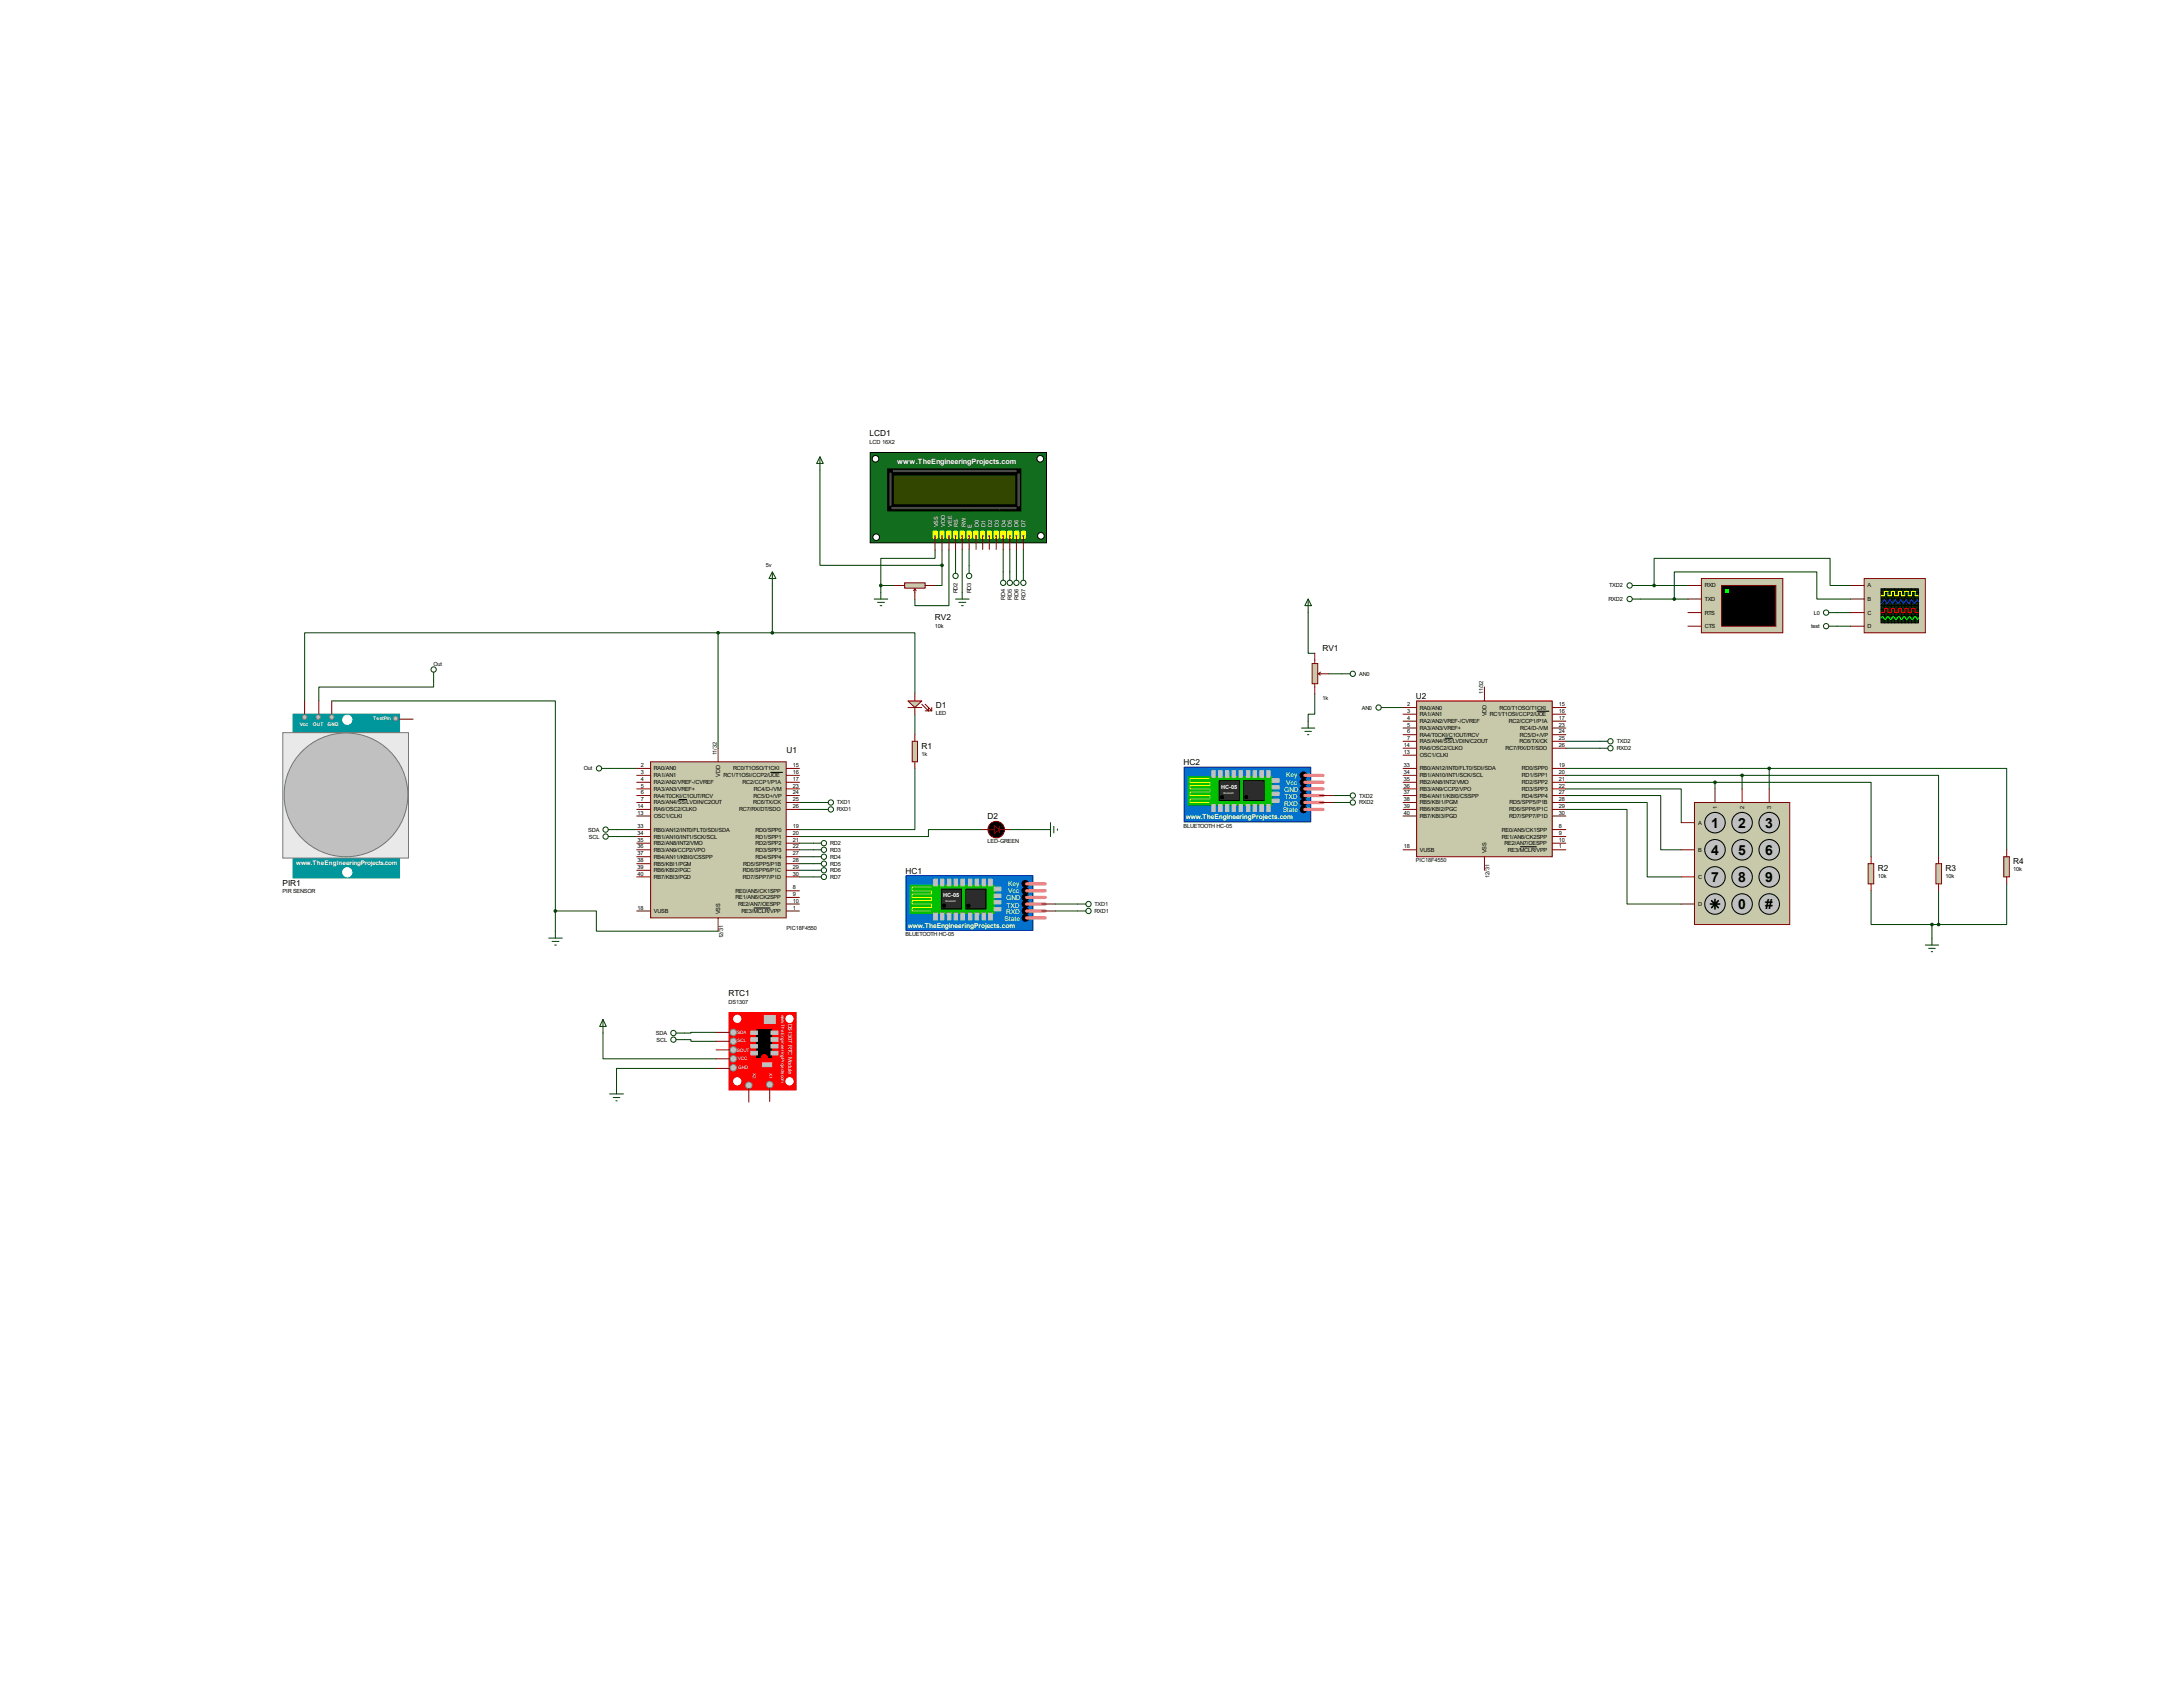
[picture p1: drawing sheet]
<svg xmlns="http://www.w3.org/2000/svg" width="279mm" height="216mm" viewBox="0 0 279 216" stroke-linecap="round" stroke-linejoin="round" font-family="sans-serif">
<defs><g id="words">
<g font-size="1.8">
<text x="219" y="105.9">1</text>
<text x="222.5" y="105.9">2</text>
<text x="225.9" y="105.9">3</text>
<text x="219" y="109.4">4</text>
<text x="219" y="112.9">7</text>
<text x="222.5" y="109.4">5</text>
<text x="222.5" y="112.9">8</text>
<text x="225.9" y="109.4">6</text>
<text x="225.9" y="112.9">9</text>
<text x="222.5" y="116.3">0</text>
<text x="225.9" y="116.3">#</text>
</g>
<g font-size="1.1">
<text x="111.3" y="55.8">LCD1</text>
<text x="119.6" y="79.4">RV2</text>
<text x="169.2" y="83.3">RV1</text>
<text x="181.2" y="89.4">U2</text>
<text x="117.9" y="95.8">R1</text>
<text x="119.8" y="90.6">D1</text>
<text x="100.7" y="96.4">U1</text>
<text x="151.5" y="97.9">HC2</text>
<text x="126.4" y="104.9">D2</text>
<text x="36.2" y="113.4">PIR1</text>
<text x="115.9" y="111.8">HC1</text>
<text x="240.3" y="111.4">R2</text>
<text x="249" y="111.4">R3</text>
<text x="257.7" y="110.5">R4</text>
<text x="93.3" y="127.5">RTC1</text>
</g>
<text font-size=".9" fill="#fff" x="114.8" y="59.4">www.TheEngineeringProjects.com</text>
<g font-size=".8" fill="#fff">
<text x="164.4" y="101.3">GND</text>
<text x="164.6" y="99.5">Key</text>
<text x="164.6" y="100.5">Vcc</text>
<text x="151.8" y="104.9">www.TheEngineeringProjects.com</text>
<text x="164.2" y="103.9">State</text>
<text x="164.4" y="103.1">RXD</text>
<text x="164.4" y="102.3">TXD</text>
<text x="37.9" y="110.7">www.TheEngineeringProjects.com</text>
<text x="129" y="113.4">Key</text>
<text x="116.2" y="118.7">www.TheEngineeringProjects.com</text>
<text x="128.6" y="117.8">State</text>
<text x="128.8" y="115.2">GND</text>
<text x="128.8" y="117">RXD</text>
<text x="128.8" y="116.2">TXD</text>
<text x="129" y="114.3">Vcc</text>
</g>
<g font-size=".7">
<text x="111.3" y="56.8">LCD 16X2</text>
<text x="98" y="72.6">5v</text>
<text x="122.6" y="76" transform="rotate(-90 122.6 76)">RD2</text>
<text x="124.3" y="76" transform="rotate(-90 124.3 76)">RD3</text>
<text x="128.7" y="76.8" transform="rotate(-90 128.7 76.8)">RD4</text>
<text x="129.5" y="76.8" transform="rotate(-90 129.5 76.8)">RD5</text>
<text x="130.3" y="76.8" transform="rotate(-90 130.3 76.8)">RD6</text>
<text x="131.2" y="76.8" transform="rotate(-90 131.2 76.8)">RD7</text>
<text x="205.9" y="76.9">RXD2</text>
<text x="206" y="75.2">TXD2</text>
<text x="218.2" y="75.2">RXD</text>
<text x="218.2" y="76.9">TXD</text>
<text x="239" y="75.2">A</text>
<text x="239" y="76.9">B</text>
<text x="119.6" y="80.3">10k</text>
<text x="218.2" y="78.7">RTS</text>
<text x="218.2" y="80.4">CTS</text>
<text x="231.8" y="80.4">test</text>
<text x="232.2" y="78.7">L0</text>
<text x="239" y="78.7">C</text>
<text x="239" y="80.4">D</text>
<text x="55.5" y="85.2">Out</text>
<text x="169.2" y="89.5">1k</text>
<text x="173.9" y="86.5">AN0</text>
<text x="189.8" y="88.8" transform="rotate(-90 189.8 88.8)">11/32</text>
<text x="119.8" y="91.6">LED</text>
<text x="174.3" y="90.8">AN0</text>
<text x="179.7" y="95.6">14</text>
<text x="180.1" y="90.4">2</text>
<text x="180.1" y="91.2">3</text>
<text x="180.1" y="92.1">4</text>
<text x="180.1" y="93">5</text>
<text x="180.1" y="93.9">6</text>
<text x="180.1" y="94.7">7</text>
<text x="181.7" y="90.8">RA0/AN0</text>
<text x="181.7" y="91.7">RA1/AN1</text>
<text x="181.7" y="92.5">RA2/AN2/VREF-/CVREF</text>
<text x="181.7" y="93.4">RA3/AN3/VREF+</text>
<text x="181.7" y="94.3">RA4/T0CKI/C1OUT/RCV</text>
<text x="181.7" y="95.1">RA5/AN4/SS/LVDIN/C2OUT</text>
<text x="190.3" y="91.7" transform="rotate(-90 190.3 91.7)">VDD</text>
<text x="190.7" y="91.7">RC1/T1OSI/CCP2/UOE</text>
<text x="191.9" y="90.8">RC0/T1OSO/T1CKI</text>
<text x="193.1" y="92.5">RC2/CCP1/P1A</text>
<text x="194.5" y="95.1">RC6/TX/CK</text>
<text x="194.5" y="94.3">RC5/D+/VP</text>
<text x="194.6" y="93.4">RC4/D-/VM</text>
<text x="199.5" y="90.4">15</text>
<text x="199.5" y="91.2">16</text>
<text x="199.5" y="92.1">17</text>
<text x="199.5" y="93">23</text>
<text x="199.5" y="93.9">24</text>
<text x="199.5" y="94.7">25</text>
<text x="199.5" y="95.6">26</text>
<text x="206.9" y="95.1">TXD2</text>
<text x="74.7" y="98.6">Out</text>
<text x="82" y="98.2">2</text>
<text x="82" y="99.1">3</text>
<text x="82" y="99.9">4</text>
<text x="82" y="100.8">5</text>
<text x="82" y="101.6">6</text>
<text x="83.7" y="98.6">RA0/AN0</text>
<text x="83.7" y="99.5">RA1/AN1</text>
<text x="83.7" y="100.4">RA2/AN2/VREF-/CVREF</text>
<text x="83.7" y="101.2">RA3/AN3/VREF+</text>
<text x="91.7" y="96.7" transform="rotate(-90 91.7 96.7)">11/32</text>
<text x="92.2" y="99.4" transform="rotate(-90 92.2 99.4)">VDD</text>
<text x="92.6" y="99.5">RC1/T1OSI/CCP2/UOE</text>
<text x="93.9" y="98.6">RC0/T1OSO/T1CKI</text>
<text x="95" y="100.4">RC2/CCP1/P1A</text>
<text x="96.5" y="101.2">RC4/D-/VM</text>
<text x="101.5" y="98.2">15</text>
<text x="101.5" y="99.1">16</text>
<text x="101.5" y="99.9">17</text>
<text x="101.5" y="100.8">23</text>
<text x="101.5" y="101.6">24</text>
<text x="117.9" y="96.8">1k</text>
<text x="179.7" y="96.5">13</text>
<text x="179.7" y="98.2">33</text>
<text x="179.7" y="99.1">34</text>
<text x="179.7" y="99.9">35</text>
<text x="179.7" y="100.8">36</text>
<text x="179.7" y="101.6">37</text>
<text x="181.7" y="96">RA6/OSC2/CLKO</text>
<text x="181.7" y="96.9">OSC1/CLKI</text>
<text x="181.7" y="98.6">RB0/AN12/INT0/FLT0/SDI/SDA</text>
<text x="181.7" y="99.5">RB1/AN10/INT1/SCK/SCL</text>
<text x="181.7" y="100.4">RB2/AN8/INT2/VMO</text>
<text x="181.7" y="101.2">RB3/AN9/CCP2/VPO</text>
<text x="192.7" y="96">RC7/RX/DT/SDO</text>
<text x="194.8" y="98.6">RD0/SPP0</text>
<text x="194.8" y="99.5">RD1/SPP1</text>
<text x="194.8" y="100.4">RD2/SPP2</text>
<text x="194.8" y="101.2">RD3/SPP3</text>
<text x="199.5" y="98.2">19</text>
<text x="199.5" y="99.1">20</text>
<text x="199.5" y="99.9">21</text>
<text x="199.5" y="100.8">22</text>
<text x="199.5" y="101.6">27</text>
<text x="206.9" y="96">RXD2</text>
<text x="75.3" y="106.4">SDA</text>
<text x="75.4" y="107.3">SCL</text>
<text x="81.6" y="103.4">14</text>
<text x="81.6" y="104.3">13</text>
<text x="81.6" y="106">33</text>
<text x="81.6" y="106.9">34</text>
<text x="81.6" y="107.7">35</text>
<text x="82" y="102.5">7</text>
<text x="83.7" y="102.1">RA4/T0CKI/C1OUT/RCV</text>
<text x="83.7" y="103">RA5/AN4/SS/LVDIN/C2OUT</text>
<text x="83.7" y="103.8">RA6/OSC2/CLKO</text>
<text x="83.7" y="104.7">OSC1/CLKI</text>
<text x="83.7" y="106.4">RB0/AN12/INT0/FLT0/SDI/SDA</text>
<text x="83.7" y="107.3">RB1/AN10/INT1/SCK/SCL</text>
<text x="94.6" y="103.8">RC7/RX/DT/SDO</text>
<text x="96.4" y="103">RC6/TX/CK</text>
<text x="96.4" y="102.1">RC5/D+/VP</text>
<text x="96.7" y="106.4">RD0/SPP0</text>
<text x="96.7" y="107.3">RD1/SPP1</text>
<text x="101.5" y="102.5">25</text>
<text x="101.5" y="103.4">26</text>
<text x="101.5" y="106">19</text>
<text x="101.5" y="106.9">20</text>
<text x="101.5" y="107.7">21</text>
<text x="107.1" y="103">TXD1</text>
<text x="107.1" y="103.8">RXD1</text>
<text x="126.4" y="107.9">LED-GREEN</text>
<text x="151.5" y="105.9">BLUETOOTH HC-05</text>
<text x="173.9" y="102.1">TXD2</text>
<text x="173.9" y="103">RXD2</text>
<text x="179.7" y="102.5">38</text>
<text x="179.7" y="103.4">39</text>
<text x="179.7" y="104.3">40</text>
<text x="181.7" y="102.1">RB4/AN11/KBI0/CSSPP</text>
<text x="181.7" y="103">RB5/KBI1/PGM</text>
<text x="181.7" y="103.8">RB6/KBI2/PGC</text>
<text x="181.7" y="104.7">RB7/KBI3/PGD</text>
<text x="192.2" y="106.4">RE0/AN5/CK1SPP</text>
<text x="192.2" y="107.3">RE1/AN6/CK2SPP</text>
<text x="193.2" y="103.8">RD6/SPP6/P1C</text>
<text x="193.2" y="104.7">RD7/SPP7/P1D</text>
<text x="193.2" y="103">RD5/SPP5/P1B</text>
<text x="194.8" y="102.1">RD4/SPP4</text>
<text x="199.5" y="102.5">28</text>
<text x="199.5" y="103.4">29</text>
<text x="199.5" y="104.3">30</text>
<text x="199.5" y="106">8</text>
<text x="199.5" y="106.9">9</text>
<text x="199.5" y="107.7">10</text>
<text x="217.3" y="105.5">A</text>
<text x="219.8" y="103.5" transform="rotate(-90 219.8 103.5)">1</text>
<text x="223.2" y="103.5" transform="rotate(-90 223.2 103.5)">2</text>
<text x="226.7" y="103.5" transform="rotate(-90 226.7 103.5)">3</text>
<text x="81.6" y="108.6">36</text>
<text x="81.6" y="109.5">37</text>
<text x="81.6" y="110.4">38</text>
<text x="81.6" y="111.2">39</text>
<text x="81.6" y="112.1">40</text>
<text x="83.7" y="108.2">RB2/AN8/INT2/VMO</text>
<text x="83.7" y="109">RB3/AN9/CCP2/VPO</text>
<text x="83.7" y="109.9">RB4/AN11/KBI0/CSSPP</text>
<text x="83.7" y="110.8">RB5/KBI1/PGM</text>
<text x="83.7" y="111.6">RB6/KBI2/PGC</text>
<text x="83.7" y="112.5">RB7/KBI3/PGD</text>
<text x="95.1" y="111.6">RD6/SPP6/P1C</text>
<text x="95.1" y="112.5">RD7/SPP7/P1D</text>
<text x="95.1" y="110.8">RD5/SPP5/P1B</text>
<text x="96.7" y="108.2">RD2/SPP2</text>
<text x="96.7" y="109">RD3/SPP3</text>
<text x="96.7" y="109.9">RD4/SPP4</text>
<text x="101.5" y="108.6">22</text>
<text x="101.5" y="109.5">27</text>
<text x="101.5" y="110.4">28</text>
<text x="101.5" y="111.2">29</text>
<text x="101.5" y="112.1">30</text>
<text x="101.5" y="113.8">8</text>
<text x="106.3" y="108.2">RD2</text>
<text x="106.3" y="109">RD3</text>
<text x="106.3" y="109.9">RD4</text>
<text x="106.3" y="110.8">RD5</text>
<text x="106.3" y="111.6">RD6</text>
<text x="106.3" y="112.5">RD7</text>
<text x="179.7" y="108.6">18</text>
<text x="181.2" y="110.4">PIC18F4550</text>
<text x="181.7" y="109">VUSB</text>
<text x="190.3" y="109.2" transform="rotate(-90 190.3 109.2)">VSS</text>
<text x="190.6" y="112.3" transform="rotate(-90 190.6 112.3)">12/31</text>
<text x="192.6" y="108.2">RE2/AN7/OESPP</text>
<text x="193" y="109">RE3/MCLR/VPP</text>
<text x="199.5" y="108.6">1</text>
<text x="217.3" y="109">B</text>
<text x="217.3" y="112.5">C</text>
<text x="240.3" y="112.4">10k</text>
<text x="249" y="112.4">10k</text>
<text x="257.7" y="111.5">10k</text>
<text x="36.2" y="114.3">PIR SENSOR</text>
<text x="81.6" y="116.4">18</text>
<text x="83.7" y="116.8">VUSB</text>
<text x="92.2" y="117" transform="rotate(-90 92.2 117)">VSS</text>
<text x="94.1" y="114.3">RE0/AN5/CK1SPP</text>
<text x="94.1" y="115.1">RE1/AN6/CK2SPP</text>
<text x="94.5" y="116">RE2/AN7/OESPP</text>
<text x="94.9" y="116.8">RE3/MCLR/VPP</text>
<text x="100.7" y="119">PIC18F4550</text>
<text x="101.5" y="114.7">9</text>
<text x="101.5" y="115.5">10</text>
<text x="101.5" y="116.4">1</text>
<text x="115.9" y="119.8">BLUETOOTH HC-05</text>
<text x="140.1" y="116">TXD1</text>
<text x="140.1" y="116.8">RXD1</text>
<text x="217.3" y="116">D</text>
<text x="92.5" y="120.1" transform="rotate(-90 92.5 120.1)">12/31</text>
<text x="93.3" y="128.4">DS1307</text>
<text x="83.9" y="132.5">SDA</text>
<text x="84" y="133.3">SCL</text>
</g>
<g font-size=".7" fill="#fff">
<text x="120.1" y="67.5" transform="rotate(-90 120.1 67.5)">VSS</text>
<text x="121" y="67.4" transform="rotate(-90 121 67.4)">VDD</text>
<text x="121.9" y="67.4" transform="rotate(-90 121.9 67.4)">VEE</text>
<text x="122.6" y="67.4" transform="rotate(-90 122.6 67.4)">RS</text>
<text x="123.6" y="67.4" transform="rotate(-90 123.6 67.4)">RW</text>
<text x="124.4" y="67.6" transform="rotate(-90 124.4 67.6)">E</text>
<text x="125.3" y="67.5" transform="rotate(-90 125.3 67.5)">D0</text>
<text x="126.1" y="67.5" transform="rotate(-90 126.1 67.5)">D1</text>
<text x="127" y="67.5" transform="rotate(-90 127 67.5)">D2</text>
<text x="127.9" y="67.5" transform="rotate(-90 127.9 67.5)">D3</text>
<text x="128.7" y="67.5" transform="rotate(-90 128.7 67.5)">D4</text>
<text x="129.5" y="67.5" transform="rotate(-90 129.5 67.5)">D5</text>
<text x="130.3" y="67.5" transform="rotate(-90 130.3 67.5)">D6</text>
<text x="131.2" y="67.5" transform="rotate(-90 131.2 67.5)">D7</text>
<text x="156.3" y="101">HC-05</text>
<text x="120.7" y="114.9">HC-05</text>
<text x="100.9" y="131" transform="rotate(90 100.9 131)">DS1307 RTC Module</text>
</g>
<g font-size=".6" fill="#fff">
<text x="38.4" y="93">Vcc</text>
<text x="40.1" y="93">OUT</text>
<text x="41.9" y="93">GND</text>
<text x="47.8" y="92.2">TestPin</text>
<text x="100" y="129.8" transform="rotate(90 100 129.8)">www.TheEngineeringProjects.com</text>
<text x="94.3" y="134.6">SOUT</text>
<text x="94.4" y="132.3">SDA</text>
<text x="94.4" y="133.4">SCL</text>
<text x="94.4" y="135.7">VCC</text>
<text x="94.5" y="136.9">GND</text>
<text x="96.4" y="137.3" transform="rotate(90 96.4 137.3)">X2</text>
<text x="98.4" y="137.3" transform="rotate(90 98.4 137.3)">X1</text>
</g>
<g font-size=".3" fill="#fff">
<text x="156.6" y="101.6">Bluetooth</text>
<text x="121" y="115.5">Bluetooth</text>
</g>
</g></defs>
<g fill="none" stroke="#004000" stroke-width=".13">
<path d="M98.8 74.9v6.1M104.9 60.2v12.1h15.7M112.7 74.9v.9M112.7 74.9h1.8M119.7 70.4v1.1h-7v3.4M120.6 72.3v2.6h-.9M120.6 70.4v1.9M121.5 70.4v7.1h-4.4v-.8M122.3 70.3v2M123.1 70.3v5.5M124 70.3v2M128.4 70.3v2.9"/>
<path d="M129.2 70.3v2.9M130.1 70.3v2.9M131 70.3v2.9M167.4 78.4v5.2h.9M209.9 74.9h6.1M209.9 76.7h6.1M211.7 74.9v-3.4h22.5v3.4h2.7M214.3 76.7v-3.5h18.2v3.5h4.4M235.1 78.4h1.8M42.5 89.7h28.6v26.9M55.5 87.1v.8h-14.7v1.8M78 98.3h3.5"/>
<path d="M91.9 81h-52.9v8.7M91.9 81v14.8M91.9 81h6.9M98.8 81h18.3v7.8M117.1 98.3v7.9h-14.8M117.1 91.4v2.6M168.3 88.8v2.6h-.9v.9M170.1 86.2h1.6M177.8 90.6h1.8M200.4 98.3h26M200.4 99.2h22.6M200.4 94.9h4.4"/>
<path d="M200.4 95.8h4.4M223 99.2h25.1v10.4M223 99.2v1.8M226.4 98.3h30.4v10.5M226.4 98.3v2.7M235.1 80.1h1.8M71.1 116.6h5.2v2.6h15.6M71.1 116.6v2.6M78.9 106.2h2.6M78.9 107.1h2.6M102.3 102.7h2.6M102.3 103.6h2.6"/>
<path d="M102.3 107.9h1.8M102.3 108.8h1.8M102.3 109.6h1.8M102.3 110.5h1.8M102.3 111.4h1.8M102.3 112.2h1.8M125.8 106.2h-7v.9h-16.5M129.2 106.2h4.4M135 115.7h2.9M135 116.6h2.9M170.6 101.8h1.1M170.6 102.7h1.1"/>
<path d="M200.4 101h14.8v4.3M200.4 101.8h12.2v7h2.6M200.4 102.7h10.4v9.5h4.4M200.4 103.6h7.8v12.1h7M200.4 100.1h19.1M219.5 100.1h20v9.5M219.5 100.1v.9M239.5 114v4.3h7.8M247.3 118.3v1.8M247.3 118.3h.8M248.1 114v4.3M256.8 113.1v5.2h-8.7"/>
<path d="M77.2 132.2v3.3h14.5M87.6 133.1h.8v.2h3.3M91.7 132.1h-3.3v.1h-.8M91.7 136.7h-12.8v2.4"/>
</g>
<path d="M181.3 89.7h17.4v19.9h-17.4z" fill="#c8c8aa" stroke="#800000" stroke-width=".13"/>
<g fill="none" stroke="#800000" stroke-width=".13">
<path d="M179.6 90.6h1.7M179.6 91.4h1.7M179.6 92.3h1.7M179.6 93.2h1.7M179.6 94h1.7M179.6 94.9h1.7M179.6 95.8h1.7M179.6 96.6h1.7M179.6 98.3h1.7M179.6 99.2h1.7M190 87.9v1.8M198.7 90.6h1.7"/>
<path d="M198.7 91.4h1.7M198.7 92.3h1.7M198.7 93.2h1.7M198.7 94h1.7M198.7 94.9h1.7M198.7 95.8h1.7M198.7 98.3h1.7M198.7 99.2h1.7M179.6 100.1h1.7M179.6 101h1.7M179.6 101.8h1.7M179.6 102.7h1.7"/>
<path d="M179.6 103.6h1.7M179.6 104.4h1.7M179.6 108.8h1.7M190 109.6v1.8M198.7 100.1h1.7M198.7 101h1.7M198.7 101.8h1.7M198.7 102.7h1.7M198.7 103.6h1.7M198.7 104.4h1.7M198.7 108.8h1.7M198.7 106.2h1.7"/>
<path d="M198.7 107.1h1.7M198.7 107.9h1.7"/>
</g>
<path d="M185 94.5h.9M196.7 91h1.5M194.6 108.4h2" fill="none" stroke="#000" stroke-width=".13"/>
<path d="M37.5 91.4h13.6v21h-13.6z" fill="#00979c" stroke="#00979c" stroke-width=".13"/>
<path d="M36.2 93.8h16.1v16h-16.1z" fill="#e9e9e9" stroke="#757575" stroke-width=".13"/>
<circle cx="44.3" cy="101.7" r="7.9" fill="#c0c0c0" stroke="#757575" stroke-width=".13"/>
<g fill="#fff" stroke="#fff" stroke-width=".13">
<circle cx="44.5" cy="111.6" r=".59"/>
<circle cx="44.5" cy="92.1" r=".59"/>
</g>
<g fill="#c0c0c0" stroke="#808080" stroke-width=".13">
<circle cx="39" cy="91.8" r=".3"/>
<circle cx="40.7" cy="91.8" r=".3"/>
<circle cx="42.5" cy="91.8" r=".3"/>
<circle cx="50.6" cy="91.9" r=".3"/>
</g>
<path d="M39 89.7v1.7M40.8 89.7v1.7M42.5 89.7v1.7M51.1 92h1.8" fill="none" stroke="#800000" stroke-width=".13"/>
<g fill="none" stroke="#004000" stroke-width=".13">
<path d="M55.5 86v1.1M77 98.3h1M71.1 119.2v.9M70.2 120.1h1.8M70.7 120.5h.8M71 120.9h.2"/>
<circle cx="55.5" cy="85.7" r=".34"/>
<circle cx="76.7" cy="98.3" r=".34"/>
</g>
<path d="M116.8 94.9h.6v2.6h-.6z" fill="#c8c8aa" stroke="#800000" stroke-width=".13"/>
<path d="M117.1 94v.9M117.1 97.5v.8" fill="none" stroke="#800000" stroke-width=".13"/>
<path d="M83.3 97.5h17.3v20h-17.3z" fill="#c8c8aa" stroke="#800000" stroke-width=".13"/>
<g fill="none" stroke="#800000" stroke-width=".13">
<path d="M81.5 98.3h1.8M81.5 99.2h1.8M91.9 95.8v1.7M100.6 98.3h1.7M100.6 99.2h1.7M81.5 100.1h1.8M81.5 101h1.8M81.5 101.8h1.8M81.5 102.7h1.8M81.5 103.6h1.8M81.5 104.4h1.8M81.5 106.2h1.8"/>
<path d="M81.5 107.1h1.8M81.5 107.9h1.8M81.5 108.8h1.8M81.5 109.6h1.8M81.5 110.5h1.8M81.5 111.4h1.8M81.5 112.2h1.8M81.5 116.6h1.8M91.9 117.5v1.7M100.6 100.1h1.7M100.6 101h1.7M100.6 101.8h1.7"/>
<path d="M100.6 102.7h1.7M100.6 103.6h1.7M100.6 106.2h1.7M100.6 107.1h1.7M100.6 107.9h1.7M100.6 108.8h1.7M100.6 109.6h1.7M100.6 110.5h1.7M100.6 111.4h1.7M100.6 112.2h1.7M100.6 116.6h1.7M100.6 114h1.7"/>
<path d="M100.6 114.9h1.7M100.6 115.7h1.7"/>
</g>
<path d="M98.6 98.8h1.6M86.9 102.3h1M96.5 116.2h2.1" fill="none" stroke="#000" stroke-width=".13"/>
<circle cx="71.1" cy="116.6" r=".17" fill="#004000" stroke="#004000" stroke-width=".13"/>
<path d="M98.8 73.2l.5 .8h-.9zM98.8 73.2v1.7" fill="none" stroke="#004000" stroke-width=".13"/>
<path d="M116.2 89.7h1.8l-.9 .9z" fill="#c8c8aa" stroke="#800000" stroke-width=".13"/>
<path d="M116.2 90.6h1.8M117.1 88.8v.9M117.1 90.6v.8M118 90.1l.8 .9v-.4M118.4 90.1l.9 .9M118.4 91h.9M119.3 90.6v.4" fill="none" stroke="#800000" stroke-width=".13"/>
<g fill="#004000" stroke="#004000" stroke-width=".13">
<circle cx="91.9" cy="81" r=".17"/>
<circle cx="98.8" cy="81" r=".17"/>
</g>
<path d="M216.9 102.7h12.2v15.6h-12.2z" fill="#c8c8aa" stroke="#800000" stroke-width=".13"/>
<g fill="#c0c0c0" stroke="#000" stroke-width=".13">
<circle cx="219.5" cy="105.3" r="1.31"/>
<circle cx="223" cy="105.3" r="1.31"/>
<circle cx="226.4" cy="105.3" r="1.31"/>
<circle cx="219.5" cy="108.8" r="1.31"/>
<circle cx="223" cy="108.8" r="1.31"/>
<circle cx="226.4" cy="108.8" r="1.31"/>
<circle cx="219.5" cy="112.2" r="1.31"/>
<circle cx="223" cy="112.2" r="1.31"/>
<circle cx="226.4" cy="112.2" r="1.31"/>
<circle cx="219.5" cy="115.7" r="1.31"/>
<circle cx="223" cy="115.7" r="1.31"/>
<circle cx="226.4" cy="115.7" r="1.31"/>
</g>
<path d="M218.9 115.7h1.2M219.1 115.3l.8 .9M219.5 115.1v1.2M219.9 115.3l-.8 .9" fill="none" stroke="#000" stroke-width=".21"/>
<path d="M215.2 105.3h1.7M215.2 108.8h1.7M215.2 112.2h1.7M215.2 115.7h1.7M219.5 101v1.7M223 101v1.7M226.4 101v1.7" fill="none" stroke="#800000" stroke-width=".13"/>
<path d="M167.9 84.9h.8v2.6h-.8z" fill="#c8c8aa" stroke="#800000" stroke-width=".13"/>
<path d="M168.3 83.6v1.3M168.3 87.5v1.3M168.7 86.2l.3 .2M168.7 86.2h1.4M169 86l-.3 .2" fill="none" stroke="#800000" stroke-width=".13"/>
<g fill="none" stroke="#004000" stroke-width=".13">
<path d="M167.4 76.7l.5 .8h-.9zM167.4 76.7v1.7M166.6 93.2h1.7M167 93.6h.9M167.3 94h.2M167.4 92.3v.9M171.7 86.2h1.1M176.8 90.6h1"/>
<circle cx="173.1" cy="86.2" r=".34"/>
<circle cx="176.4" cy="90.6" r=".34"/>
</g>
<path d="M239.1 110.5h.7v2.6h-.7z" fill="#c8c8aa" stroke="#800000" stroke-width=".13"/>
<path d="M239.5 109.6v.9M239.5 113.1v.9" fill="none" stroke="#800000" stroke-width=".13"/>
<path d="M247.8 110.5h.7v2.6h-.7z" fill="#c8c8aa" stroke="#800000" stroke-width=".13"/>
<path d="M248.1 109.6v.9M248.1 113.1v.9" fill="none" stroke="#800000" stroke-width=".13"/>
<path d="M256.5 109.6h.7v2.6h-.7z" fill="#c8c8aa" stroke="#800000" stroke-width=".13"/>
<path d="M256.8 108.8v.8M256.8 112.2v.9" fill="none" stroke="#800000" stroke-width=".13"/>
<path d="M246.4 120.9h1.7M246.8 121.4h.9M247.2 121.8h.2M247.3 120.1v.8" fill="none" stroke="#004000" stroke-width=".13"/>
<g fill="#004000" stroke="#004000" stroke-width=".13">
<circle cx="247.3" cy="118.3" r=".17"/>
<circle cx="248.1" cy="118.3" r=".17"/>
<circle cx="219.5" cy="100.1" r=".17"/>
<circle cx="223" cy="99.2" r=".17"/>
<circle cx="226.4" cy="98.3" r=".17"/>
</g>
<path d="M151.6 98.2h16.2v7h-16.2z" fill="#0272cc" stroke="#0000c0" stroke-width=".13"/>
<path d="M152.1 99.4h10.7v3.6h-10.7z" fill="#00c000" stroke="#00c000" stroke-width=".13"/>
<path d="M154.8 99.7h-2.5v.4h2.5M154.8 100.5h-2.5v.5h2.5M154.8 101.4h-2.5v.4h2.5M154.8 102.3h-2.5v.4h2.5M154.9 100.1v.4M154.9 101v.4M154.9 101.8v.5" fill="none" stroke="#d9d300" stroke-width=".13"/>
<path d="M156 99.9h2.7v2.5h-2.7z" fill="#2c2c2c" stroke="#000" stroke-width=".13"/>
<circle cx="156.4" cy="102" r=".21" fill="#000" stroke="#000" stroke-width=".13"/>
<path d="M159.2 99.9h2.6v2.5h-2.6z" fill="#2c2c2c" stroke="#000" stroke-width=".13"/>
<g fill="#000" stroke="#000" stroke-width=".13">
<circle cx="166.8" cy="99.2" r=".42"/>
<circle cx="159.5" cy="102" r=".21"/>
<circle cx="166.8" cy="100.1" r=".42"/>
<circle cx="166.8" cy="103.6" r=".42"/>
<circle cx="166.8" cy="101" r=".42"/>
<circle cx="166.8" cy="101.8" r=".42"/>
<circle cx="166.8" cy="102.7" r=".42"/>
</g>
<g fill="#c0c0c0" stroke="#c0c0c0" stroke-width=".13">
<path d="M155.1 98.6h.4v.9h-.4z"/>
<path d="M156 98.6h.4v.9h-.4z"/>
<path d="M156.8 98.6h.5v.9h-.5z"/>
<path d="M157.7 98.6h.5v.9h-.5z"/>
<path d="M158.6 98.6h.4v.9h-.4z"/>
<path d="M159.5 98.6h.5v.9h-.5z"/>
<path d="M155.1 103h.4v.8h-.4z"/>
<path d="M156 103h.4v.8h-.4z"/>
<path d="M156.8 103h.5v.8h-.5z"/>
<path d="M157.7 103h.5v.8h-.5z"/>
<path d="M158.6 103h.4v.8h-.4z"/>
<path d="M159.5 103h.5v.8h-.5z"/>
<path d="M160.4 103h.4v.8h-.4z"/>
<path d="M161.2 103h.5v.8h-.5z"/>
<path d="M162.1 103h.5v.8h-.5z"/>
<path d="M160.4 98.6h.4v.9h-.4z"/>
<path d="M161.2 98.6h.5v.9h-.5z"/>
<path d="M162.1 98.6h.5v.9h-.5z"/>
<path d="M162.8 99.7h.9v.4h-.9z"/>
<path d="M162.8 100.5h.9v.5h-.9z"/>
<path d="M162.8 101.4h.9v.4h-.9z"/>
<path d="M162.8 102.3h.9v.4h-.9z"/>
</g>
<path d="M167 99.2h2.3M167 100.1h2.3M167 101h2.3M167 101.8h2.3M167 102.7h2.3M167 103.6h2.3" fill="none" stroke="#ff8080" stroke-width=".42"/>
<path d="M168.9 102.7h1.7M168.9 101.8h1.7" fill="none" stroke="#800000" stroke-width=".13"/>
<g fill="none" stroke="#004000" stroke-width=".13">
<path d="M204.8 94.9h1M204.8 95.8h1M171.7 101.8h1.1M171.7 102.7h1.1"/>
<circle cx="206.1" cy="94.9" r=".34"/>
<circle cx="206.1" cy="95.8" r=".34"/>
<circle cx="173.1" cy="102.7" r=".34"/>
<circle cx="173.1" cy="101.8" r=".34"/>
</g>
<path d="M217.8 74h10.4v7h-10.4z" fill="#c8c8aa" stroke="#800000" stroke-width=".13"/>
<path d="M220.3 74.9h7v5.2h-7z" fill="#000" stroke="#800000" stroke-width=".13"/>
<path d="M220.8 75.4h.4v.4h-.4z" fill="#0f0"/>
<path d="M216 74.9h1.8M216 78.4h1.8M216 76.7h1.8M216 80.1h1.8" fill="none" stroke="#800000" stroke-width=".13"/>
<path d="M238.6 74h7.8v7h-7.8z" fill="#c8c8aa" stroke="#800000" stroke-width=".13"/>
<path d="M240.7 75.4h4.8v4.3h-4.8z" fill="#003000" stroke="#000" stroke-width=".13"/>
<g fill="none" stroke="#000" stroke-width=".13">
<path d="M240.7 76.7h4.9M240.7 75.8h4.9M240.7 76.2h4.9M240.7 77.1h4.9M240.7 78h4.9M240.7 78.4h4.9M240.7 78.8h4.9M240.7 79.3h4.9M240.7 77.5h4.9M241.2 75.4v4.3M241.6 75.4l.1 4.3M242.1 75.4v4.3"/>
<path d="M242.5 75.4v4.3M243 75.4v4.3M243.4 75.4v4.3M243.8 75.4v4.3M244.2 75.4l.1 4.3M244.6 75.4l.1 4.3M245.1 75.4l.1 4.3"/>
</g>
<path d="M240.7 76.2h.5v-.5h.4v.5h.5v-.5h.4v.5h.5v-.5h.4v.5h.4v-.5h.4v.5h.4v-.5h.5v.5h.4" fill="none" stroke="#ff0" stroke-width=".13"/>
<path d="M240.7 78.4h.5v-.5h.4v.5h.5v-.5h.4v.5h.5v-.5h.4v.5h.4v-.5h.4v.5h.4v-.5h.5v.5h.4" fill="none" stroke="#f00" stroke-width=".13"/>
<path d="M245.5 77l-.1-.2-.4 .5-.4-.5-.3 .5-.3-.5-.4 .5-.3-.5-.3 .5-.4-.5-.4 .5-.3-.5-.3 .5-.4-.5-.4 .5-.1-.1" fill="none" stroke="#00f" stroke-width=".13"/>
<path d="M240.7 79.1l.2-.2 .4 .4 .2-.3a.23 .23 0 0 1 .4 .2l.1 .1 .1-.1a.22 .22 0 0 1 .3-.2l.3 .3 .3-.4 .4 .4 .1-.1a.22 .22 0 0 1 .3-.2l.3 .3 .1-.1a.23 .23 0 0 1 .3-.2l.3 .3 .2-.3a.23 .23 0 0 1 .3 .2l.1 .1 .1-.2" fill="none" stroke="#0f0" stroke-width=".13"/>
<path d="M236.9 74.9h1.7M236.9 76.7h1.7M236.9 78.4h1.7M236.9 80.1h1.7" fill="none" stroke="#800000" stroke-width=".13"/>
<path d="M116 112.1h16.2v7h-16.2z" fill="#0272cc" stroke="#0000c0" stroke-width=".13"/>
<path d="M116.5 113.3h10.8v3.6h-10.8z" fill="#00c000" stroke="#00c000" stroke-width=".13"/>
<path d="M119.2 113.5h-2.4v.5h2.4M119.2 114.4h-2.4v.5h2.4M119.2 115.3h-2.4v.4h2.4M119.2 116.2h-2.4v.4h2.4M119.3 114v.4M119.3 114.9v.4M119.3 115.7v.5" fill="none" stroke="#d9d300" stroke-width=".13"/>
<path d="M120.5 113.8h2.6v2.5h-2.6z" fill="#2c2c2c" stroke="#000" stroke-width=".13"/>
<circle cx="120.8" cy="115.9" r=".21" fill="#000" stroke="#000" stroke-width=".13"/>
<path d="M123.6 113.8h2.6v2.5h-2.6z" fill="#2c2c2c" stroke="#000" stroke-width=".13"/>
<g fill="#000" stroke="#000" stroke-width=".13">
<path d="M96.9 131.8h1.9v3.5h-1.9z"/>
<circle cx="124" cy="115.9" r=".21"/>
<circle cx="131.2" cy="114.9" r=".42"/>
<circle cx="131.2" cy="113.1" r=".42"/>
<circle cx="131.2" cy="115.7" r=".42"/>
<circle cx="131.2" cy="116.6" r=".42"/>
<circle cx="131.2" cy="114" r=".42"/>
<circle cx="131.2" cy="117.5" r=".42"/>
</g>
<g fill="#c0c0c0" stroke="#c0c0c0" stroke-width=".13">
<path d="M119.5 112.5h.5v.9h-.5z"/>
<path d="M120.4 112.5h.4v.9h-.4z"/>
<path d="M121.2 112.5h.5v.9h-.5z"/>
<path d="M122.1 112.5h.5v.9h-.5z"/>
<path d="M123 112.5h.4v.9h-.4z"/>
<path d="M124 112.5h.4v.9h-.4z"/>
<path d="M119.5 116.8h.5v.9h-.5z"/>
<path d="M120.4 116.8h.4v.9h-.4z"/>
<path d="M121.2 116.8h.5v.9h-.5z"/>
<path d="M122.1 116.8h.5v.9h-.5z"/>
<path d="M123 116.8h.4v.9h-.4z"/>
<path d="M124 116.8h.4v.9h-.4z"/>
<path d="M124.8 116.8h.5v.9h-.5z"/>
<path d="M125.7 116.8h.4v.9h-.4z"/>
<path d="M126.5 116.8h.5v.9h-.5z"/>
<path d="M124.8 112.5h.5v.9h-.5z"/>
<path d="M125.7 112.5h.4v.9h-.4z"/>
<path d="M126.5 112.5h.5v.9h-.5z"/>
<path d="M127.3 113.5h.8v.5h-.8z"/>
<path d="M127.3 114.4h.8v.5h-.8z"/>
<path d="M127.3 115.3h.8v.4h-.8z"/>
<path d="M127.3 116.2h.8v.4h-.8z"/>
<path d="M96.1 132h.8v.4h-.8z"/>
<path d="M96.1 132.8h.8v.5h-.8z"/>
<path d="M96.1 133.7h.8v.4h-.8z"/>
<path d="M96.1 134.5h.8v.5h-.8z"/>
<path d="M97.8 130h1.4v1h-1.4z"/>
<path d="M98.7 132h.9v.4h-.9z"/>
<path d="M98.7 132.8h.9v.5h-.9z"/>
<path d="M98.7 133.7h.9v.4h-.9z"/>
<path d="M98.7 134.5h.9v.5h-.9z"/>
<path d="M97.6 136h1.2v.5h-1.2z"/>
</g>
<path d="M131.4 113.1h2.4M131.4 114h2.4M131.4 114.9h2.4M131.4 115.7h2.4M131.4 116.6h2.4M131.4 117.5h2.4" fill="none" stroke="#ff8080" stroke-width=".42"/>
<path d="M133.3 116.6h1.7M133.3 115.7h1.7" fill="none" stroke="#800000" stroke-width=".13"/>
<g fill="none" stroke="#004000" stroke-width=".13">
<path d="M104.9 102.7h1.1M104.9 103.6h1.1M137.9 115.7h1.1M137.9 116.6h1.1"/>
<circle cx="106.3" cy="103.6" r=".34"/>
<circle cx="106.3" cy="102.7" r=".34"/>
<circle cx="139.3" cy="116.6" r=".34"/>
<circle cx="139.3" cy="115.7" r=".34"/>
</g>
<path d="M93.3 129.6h8.6v9.9h-8.6z" fill="#f00" stroke="#f00" stroke-width=".13"/>
<g fill="#fff" stroke="#fff" stroke-width=".13">
<circle cx="101" cy="130.4" r=".47"/>
<circle cx="101" cy="138.4" r=".47"/>
<circle cx="94.4" cy="130.4" r=".47"/>
<circle cx="94.4" cy="138.4" r=".47"/>
</g>
<g fill="#c0c0c0" stroke="#808080" stroke-width=".13">
<circle cx="93.9" cy="133.3" r=".42"/>
<circle cx="93.9" cy="132.1" r=".42"/>
<circle cx="93.9" cy="135.5" r=".42"/>
<circle cx="93.9" cy="134.4" r=".42"/>
</g>
<circle cx="97.8" cy="135.3" r=".38" fill="#f00" stroke="#f00" stroke-width=".13"/>
<g fill="#c0c0c0" stroke="#808080" stroke-width=".13">
<circle cx="95.8" cy="138.9" r=".42"/>
<circle cx="98.5" cy="138.8" r=".42"/>
<circle cx="93.9" cy="136.7" r=".42"/>
</g>
<path d="M91.7 135.5h1.7M91.7 133.3h1.7M91.7 132.1h1.7M91.7 134.4h1.7M91.7 136.7h1.7M95.8 139.3v1.8M98.5 139.2v1.8" fill="none" stroke="#800000" stroke-width=".13"/>
<g fill="none" stroke="#004000" stroke-width=".13">
<path d="M77.9 106.2h1M77.9 107.1h1M77.2 130.5l.4 .9h-.8zM77.2 130.5v1.7M78 140h1.8M78.9 139.1v.9M86.5 132.2h1.1M86.5 133.1h1.1M78.5 140.5h.8M78.8 140.9h.2"/>
<circle cx="77.5" cy="107.1" r=".34"/>
<circle cx="77.5" cy="106.2" r=".34"/>
<circle cx="86.2" cy="132.2" r=".34"/>
<circle cx="86.2" cy="133.1" r=".34"/>
</g>
<path d="M111.4 57.9h22.5v11.6h-22.5z" fill="#126d1e" stroke="#000" stroke-width=".13"/>
<path d="M119.4 68h.6v.9h-.6z" fill="#ff0" stroke="#ff0" stroke-width=".13"/>
<circle cx="119.7" cy="68.6" r=".08" fill="#494949" stroke="#808080" stroke-width=".13"/>
<path d="M120.3 68h.5v.9h-.5z" fill="#ff0" stroke="#ff0" stroke-width=".13"/>
<circle cx="120.6" cy="68.6" r=".08" fill="#494949" stroke="#808080" stroke-width=".13"/>
<path d="M121.2 68h.5v.9h-.5z" fill="#ff0" stroke="#ff0" stroke-width=".13"/>
<circle cx="121.5" cy="68.6" r=".08" fill="#494949" stroke="#808080" stroke-width=".13"/>
<path d="M122 68h.6v.9h-.6z" fill="#ff0" stroke="#ff0" stroke-width=".13"/>
<circle cx="122.3" cy="68.6" r=".08" fill="#494949" stroke="#808080" stroke-width=".13"/>
<path d="M122.9 68h.5v.9h-.5z" fill="#ff0" stroke="#ff0" stroke-width=".13"/>
<circle cx="123.1" cy="68.6" r=".08" fill="#494949" stroke="#808080" stroke-width=".13"/>
<path d="M123.8 68h.5v.9h-.5z" fill="#ff0" stroke="#ff0" stroke-width=".13"/>
<circle cx="124" cy="68.6" r=".08" fill="#494949" stroke="#808080" stroke-width=".13"/>
<path d="M124.6 68h.6v.9h-.6z" fill="#ff0" stroke="#ff0" stroke-width=".13"/>
<circle cx="124.9" cy="68.6" r=".08" fill="#494949" stroke="#808080" stroke-width=".13"/>
<path d="M125.5 68h.5v.9h-.5z" fill="#ff0" stroke="#ff0" stroke-width=".13"/>
<circle cx="125.8" cy="68.6" r=".08" fill="#494949" stroke="#808080" stroke-width=".13"/>
<path d="M126.4 68h.5v.9h-.5z" fill="#ff0" stroke="#ff0" stroke-width=".13"/>
<circle cx="126.6" cy="68.6" r=".08" fill="#494949" stroke="#808080" stroke-width=".13"/>
<path d="M127.3 68h.5v.9h-.5z" fill="#ff0" stroke="#ff0" stroke-width=".13"/>
<circle cx="127.5" cy="68.6" r=".08" fill="#494949" stroke="#808080" stroke-width=".13"/>
<path d="M128.1 68h.6v.9h-.6z" fill="#ff0" stroke="#ff0" stroke-width=".13"/>
<circle cx="128.4" cy="68.6" r=".08" fill="#494949" stroke="#808080" stroke-width=".13"/>
<path d="M129 68h.5v.9h-.5z" fill="#ff0" stroke="#ff0" stroke-width=".13"/>
<circle cx="129.2" cy="68.6" r=".08" fill="#494949" stroke="#808080" stroke-width=".13"/>
<path d="M129.8 68h.6v.9h-.6z" fill="#ff0" stroke="#ff0" stroke-width=".13"/>
<circle cx="130.1" cy="68.6" r=".08" fill="#494949" stroke="#808080" stroke-width=".13"/>
<path d="M130.7 68h.5v.9h-.5z" fill="#ff0" stroke="#ff0" stroke-width=".13"/>
<circle cx="131" cy="68.6" r=".08" fill="#494949" stroke="#808080" stroke-width=".13"/>
<g fill="#fff" stroke="#000" stroke-width=".13">
<circle cx="112.1" cy="58.7" r=".42"/>
<circle cx="133.1" cy="58.7" r=".42"/>
<circle cx="133.2" cy="68.6" r=".42"/>
<circle cx="112.1" cy="68.7" r=".42"/>
</g>
<g fill="#000" stroke="#000" stroke-width=".13">
<circle cx="123.1" cy="63.2" r="1.31"/>
<circle cx="128.8" cy="63.2" r="1.31"/>
</g>
<g fill="none" stroke="#000" stroke-width=".13">
<path d="M114 63.6h8.3M115.4 63.2h6.5M116.2 62.8h5.7M116.2 64.1h6.1M122.3 60.2v2.2M122.7 64.1l-.8 .8M123.1 64.5v.9M123.6 64.5v.9M124 64.1v1.3M124.5 64.1h3.4M124.9 63.6h3M125.3 63.2h2.2"/>
<path d="M126.2 62.8h1.7M127.9 60.2v2.2M128.8 64.5v.9M129.2 64.5v.9M129.7 64.1v1.3"/>
</g>
<g fill="#494949" stroke="#808080" stroke-width=".13">
<circle cx="124.5" cy="64.1" r=".08"/>
<circle cx="124.9" cy="63.6" r=".08"/>
<circle cx="125.8" cy="63.2" r=".08"/>
<circle cx="126.2" cy="62.8" r=".08"/>
<circle cx="127.9" cy="60.2" r=".08"/>
<circle cx="116.2" cy="62.8" r=".08"/>
<circle cx="115.4" cy="63.2" r=".08"/>
<circle cx="114" cy="63.6" r=".08"/>
<circle cx="116.2" cy="64.1" r=".08"/>
<circle cx="121.9" cy="64.9" r=".08"/>
</g>
<path d="M114 60.4h16.3v4.6h-16.3z" fill="#656330" stroke="#000" stroke-width=".85"/>
<path d="M114.4 60.3h15.6M130.4 60.7v4" fill="none" stroke="#494949" stroke-width=".3"/>
<path d="M114.4 60.8h15.6v3.8h-15.6z" fill="#324600" stroke="#000" stroke-width=".13"/>
<circle cx="127.9" cy="65" r=".08" fill="#494949" stroke="#808080" stroke-width=".13"/>
<path d="M114 60.6v4M114.2 65h15.8" fill="none" stroke="#494949" stroke-width=".3"/>
<g fill="none" stroke="#800000" stroke-width=".13">
<path d="M119.7 68.7v1.7M120.6 68.7v1.7M121.5 68.7v1.7M122.3 68.6v1.7M123.1 68.6v1.7M124 68.6v1.7M124.9 68.6v1.7M125.8 68.6v1.7M126.6 68.6v1.7M127.5 68.6v1.7M128.4 68.6v1.7M129.2 68.6v1.7"/>
<path d="M130.1 68.6v1.7M131 68.6v1.7"/>
</g>
<g fill="none" stroke="#004000" stroke-width=".13">
<path d="M104.9 58.5l.5 .8h-.9zM104.9 58.5v1.7M111.9 76.7h1.7M112.3 77.1h.9M112.6 77.5h.3M112.7 75.8v.9M122.3 72.3v1.1M122.3 76.7h1.7M122.7 77.1h.9M123.1 77.5h.2M123.1 75.8v.9M124 72.3v1.1"/>
<path d="M128.4 73.2v1.1M129.2 73.2v1.1M130.1 73.2v1.1M131 73.2v1.1M104.1 107.9h1M104.1 108.8h1M104.1 109.6h1M104.1 110.5h1M104.1 111.4h1M104.1 112.2h1"/>
<circle cx="122.3" cy="73.7" r=".34"/>
<circle cx="124" cy="73.7" r=".34"/>
<circle cx="128.4" cy="74.6" r=".34"/>
<circle cx="129.2" cy="74.6" r=".34"/>
<circle cx="130.1" cy="74.6" r=".34"/>
<circle cx="131" cy="74.6" r=".34"/>
<circle cx="105.5" cy="107.9" r=".34"/>
<circle cx="105.5" cy="111.4" r=".34"/>
<circle cx="105.5" cy="110.5" r=".34"/>
<circle cx="105.5" cy="109.6" r=".34"/>
<circle cx="105.5" cy="112.2" r=".34"/>
<circle cx="105.5" cy="108.8" r=".34"/>
</g>
<path d="M115.8 74.6h2.6v.7h-2.6z" fill="#c8c8aa" stroke="#800000" stroke-width=".13"/>
<path d="M114.5 74.9h1.3M117.1 75.4l-.2 .2M117.1 75.4l.2 .2M117.1 75.4v1.3M118.4 74.9h1.3M125.8 106.2h1.5M127.9 105.7v.9M127.9 106.2h1.3" fill="none" stroke="#800000" stroke-width=".13"/>
<g fill="#004000" stroke="#004000" stroke-width=".13">
<circle cx="120.6" cy="72.3" r=".17"/>
<circle cx="112.7" cy="74.9" r=".17"/>
<circle cx="211.7" cy="74.9" r=".17"/>
<circle cx="214.3" cy="76.7" r=".17"/>
</g>
<g fill="none" stroke="#004000" stroke-width=".13">
<path d="M208.9 74.9h1M208.9 76.7h1M234.1 78.4h1M234.1 80.1h1M133.6 106.2h.9M134.5 105.3v1.8M134.9 105.7v.9M135.3 106.1v.2"/>
<circle cx="208.6" cy="76.7" r=".34"/>
<circle cx="208.6" cy="74.9" r=".34"/>
<circle cx="233.7" cy="78.4" r=".34"/>
<circle cx="233.7" cy="80.1" r=".34"/>
</g>
<g fill="#000" stroke="#800000" stroke-width=".13">
<path d="M127.3 105.7l.6 .5-.6 .5z"/>
<circle cx="127.5" cy="106.2" r="1.06"/>
</g>
<use href="#words"/>
</svg>
